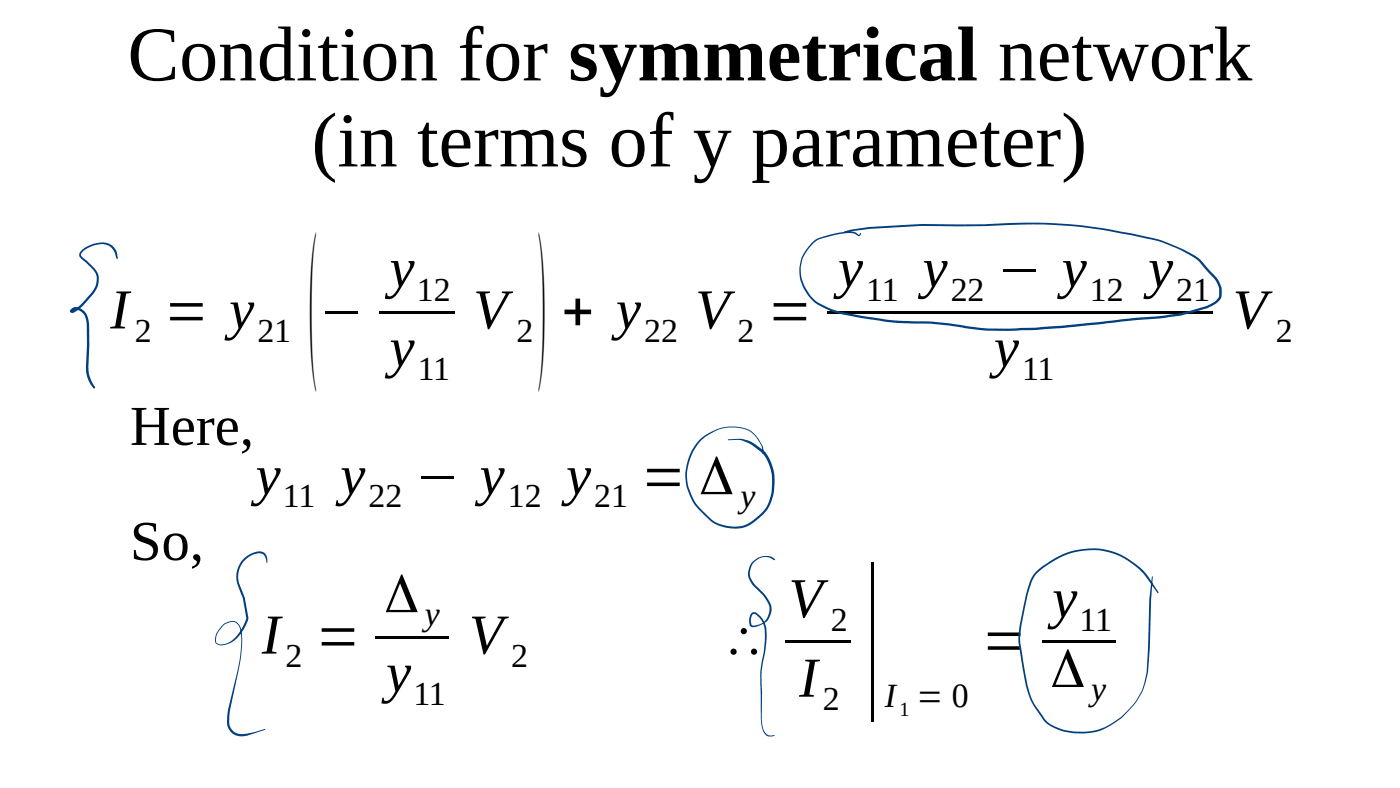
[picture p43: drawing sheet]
<svg xmlns="http://www.w3.org/2000/svg" width="280mm" height="158mm" viewBox="0 0 280 158" stroke-linecap="round" stroke-linejoin="round" font-family="sans-serif">
<defs><g id="words">
<text font-size="31.7" x="172.2" y="137.5">|</text>
<g font-size="29.2">
<text x="61.5" y="71.7">(</text>
<text x="107.3" y="71.7">)</text>
</g>
<g font-size="15.5">
<text x="25.5" y="16.1">Condition for symmetrical network</text>
<text x="62.3" y="33.3">(in terms of y parameter)</text>
</g>
<g font-size="11.3">
<text x="77.9" y="57.4">y</text>
<text x="167.6" y="57.4">y</text>
<text x="184.5" y="57.4">y</text>
<text x="199.5" y="57.4">− y</text>
<text x="229.6" y="57.4">y</text>
<text x="22.1" y="65.7">I = y</text>
<text x="63.8" y="65.7">−</text>
<text x="94.7" y="65.7">V</text>
<text x="112.3" y="65.7">+ y</text>
<text x="139.1" y="65.7">V =</text>
<text x="246.5" y="65.7">V</text>
<text x="77.9" y="73.2">y</text>
<text x="198.8" y="73.2">y</text>
<text x="26" y="88.9">Here,</text>
<text x="51.1" y="98.8">y</text>
<text x="68.1" y="98.8">y</text>
<text x="83" y="98.8">− y</text>
<text x="113.2" y="98.8">y</text>
<text x="128.2" y="98.8">= Δ</text>
<text x="26" y="111.9">So,</text>
<text x="76.9" y="122.4">Δ</text>
<text x="157.7" y="123.4">V</text>
<text x="210.4" y="123.4">y</text>
<text x="52.4" y="130.6">I =</text>
<text x="93.8" y="130.6">V</text>
<text x="144.8" y="131.5">∴</text>
<text x="196.3" y="131.5">=</text>
<text x="210.1" y="137.3">Δ</text>
<text x="77.2" y="138.2">y</text>
<text x="159.8" y="139.3">I</text>
</g>
<g font-size="6.8">
<text x="83.4" y="60.2">12</text>
<text x="173.2" y="60.2">11</text>
<text x="190.1" y="60.2">22</text>
<text x="218" y="60.2">12</text>
<text x="235.3" y="60.2">21</text>
<text x="27" y="68.3">2</text>
<text x="51.5" y="68.3">21</text>
<text x="103.3" y="68.3">2</text>
<text x="128.8" y="68.3">22</text>
<text x="147.5" y="68.3">2</text>
<text x="255.2" y="68.3">2</text>
<text x="83.6" y="75.9">11</text>
<text x="204.4" y="75.9">11</text>
<text x="56.6" y="101.4">11</text>
<text x="73.7" y="101.4">22</text>
<text x="101.6" y="101.4">12</text>
<text x="118.9" y="101.4">21</text>
<text x="148.1" y="101.4">y</text>
<text x="85" y="125">y</text>
<text x="166.2" y="126">2</text>
<text x="215.9" y="126">11</text>
<text x="57.1" y="133.3">2</text>
<text x="102.3" y="133.3">2</text>
<text x="82.7" y="140.9">11</text>
<text x="164.6" y="141.9">2</text>
<text x="176.9" y="141.4">I = 0</text>
<text x="218.2" y="140">y</text>
</g>
<text font-size="4.1" x="179.9" y="143.1">1</text>
</g></defs>
<g fill="#000">
<path d="M75.8 62.1h15v.6h-15z" fill-rule="evenodd"/>
<path d="M165.5 62.1h77.1v.6h-77.1z" fill-rule="evenodd"/>
<path d="M75.1 127.1h14.8v.6h-14.8z" fill-rule="evenodd"/>
<path d="M157 128h13.1v.5h-13.1z" fill-rule="evenodd"/>
<path d="M208.3 128h14.8v.5h-14.8z" fill-rule="evenodd"/>
</g>
<g fill="#004080">
<path d="M16.4 50a5.7 5.7 0 0 1 5.7-1.1l.7 .5 .5 .8 .3 1.5-.2 .1-.4-1.1a2.79 2.79 0 0 0-3.7-1.8 4 4 0 0 0-3.1 2l.2 .4 2.5 2.3a4 4 0 0 1-.6 5.6l-1.4 1.6a5 5 0 0 1-2.5 1.8l-.1-.1a.55 .55 0 0 1-.3-.6 .55 .55 0 0 1 .6-.4 2.36 2.36 0 0 1 2.8 1.5l.3 1a78.5 78.5 0 0 1 0 10.1 8.1 8.1 0 0 0 1.3 3.4l-.2 .2a5.5 5.5 0 0 1-1.6-4.4l.2-4.3-.1-4.2a2.97 2.97 0 0 0-.8-2.3 1.37 1.37 0 0 0-1.8-.5l-.3 .3 .1-.2a4.2 4.2 0 0 0 2.1-1.6l1-1.2a4.3 4.3 0 0 0 1.6-4.4l-.6-1-2.4-2.2a.95 .95 0 0 1 0-1.6z"/>
<path d="M162.6 48.3l.3-.3a16.1 16.1 0 0 1 5.5-1.6 3.4 3.4 0 0 1 3.2 .4l.2 .2 .2-.4 .1-.1 .1 .2-.3 .5-.4-.1a3.2 3.2 0 0 0-3-.4 22.6 22.6 0 0 0-5.2 1.4 7.2 7.2 0 0 0-1.3 10.8 10.6 10.6 0 0 0 6.4 3.5l2 .4a65 65 0 0 0 15.7 1.4l11.5 1.5h4.3l5.3-.2 5.3-.4 15-1.6 5.3-.4 3.3-.5 5-1.4a3.9 3.9 0 0 0 2.7-2 4.2 4.2 0 0 0-1.4-3.9l-2.5-3-.9-.7-3.1-1.7-3.8-1.6a103.9 103.9 0 0 0-27.7-3.4l-12.7 .3a132.2 132.2 0 0 0-22.7 1.2l-.1-.1 1.2-.4 3.7-.5 10.7-.6a249.1 249.1 0 0 0 18.7-.3 97 97 0 0 1 26.3 2.9l2.7 .6 2.4 1a14.5 14.5 0 0 1 6.1 3.7l2.1 2.2a4.3 4.3 0 0 1 1.3 4.8 5.5 5.5 0 0 1-2.9 2l-5.3 1.4-4.3 .6-4.1 .3-7.8 .8a206 206 0 0 1-15.9 1.2l-6.2 .1-4.5-.5-3-.5-4.1-.4h-1.7a72.1 72.1 0 0 1-18.2-2.5 9 9 0 0 1-4.3-2.9 7.7 7.7 0 0 1 .8-11z"/>
<path d="M139.9 87.9a8.9 8.9 0 0 1 10.4-1.7 6.8 6.8 0 0 1 2.4 3.8v.5l.4-.2-.2 .3a.26 .26 0 0 1-.4 .1 .26 .26 0 0 1-.1-.3 5 5 0 0 0-1.5-3.4 6.7 6.7 0 0 0-6.3-1.4 9.7 9.7 0 0 0-5.9 14.3l1 1.3 2.6 2.6a7.2 7.2 0 0 0 9.9-1.1l.9-1.1 .6-1a9.6 9.6 0 0 0-1.5-10.3 9.6 9.6 0 0 0-3.9-2.3h-2.7v-.2a7.4 7.4 0 0 1 7.3 2.4 10.3 10.3 0 0 1 1 10.8 8.8 8.8 0 0 1-6.4 4.6 8.1 8.1 0 0 1-5.8-1.9l-1.5-1.4a10.1 10.1 0 0 1-.3-14.4z"/>
<path d="M48.6 111.8a4.2 4.2 0 0 1 4-1.4 1.62 1.62 0 0 1 .9 1.5l-.1 .6-.3-1a1.39 1.39 0 0 0-2.1-.8 4.8 4.8 0 0 0-2.8 6.9l.8 1.9 .7 4.1a7 7 0 0 1-4.9 5.3 1.24 1.24 0 0 1-1.8-1 3.9 3.9 0 0 1 4-3.7 2.6 2.6 0 0 1 1.4 2.6v2.2l-.2 2.6-2.2 10.3-.1 2.7a2.41 2.41 0 0 0 2.7 2.1l2.4-.4 2-.6 .1 .1-2 .7a6.1 6.1 0 0 1-3.2 .7 2.81 2.81 0 0 1-2.5-2.9l.2-2.5 2.2-9.5a14.4 14.4 0 0 0 .1-7 1.56 1.56 0 0 0-2.4-.8 3.7 3.7 0 0 0-2.2 3.9v.1a1.87 1.87 0 0 0 2.2 0 8.1 8.1 0 0 0 3.8-4.9l-.7-4.1-.8-1.7a5.3 5.3 0 0 1 .8-6z"/>
<path d="M150.5 112.3a3.7 3.7 0 0 1 3.8-1l.7 .5-.2 .2-.7-.4a3.2 3.2 0 0 0-3.8 1.5 3.2 3.2 0 0 0 1 4l1.4 1.5a4.5 4.5 0 0 1 1.6 3.4 3.8 3.8 0 0 1-3.9 3.3 .85 .85 0 0 1-.6-1.1 1.65 1.65 0 0 1 .9-1.8h.1a4 4 0 0 1 2.5 3.5v2.5l-.5 3.2a18.3 18.3 0 0 0-.4 6.6l-.1 5.5 .4 2.2a1.48 1.48 0 0 0 1.7 1.1h.5l-.5 .2a1.53 1.53 0 0 1-1.9-1.3l-.3-2.2-.1-5.5a20.3 20.3 0 0 1 .6-7.4 13 13 0 0 0-.1-6.2 2.59 2.59 0 0 0-1.9-1.9l-.2 .1a1.6 1.6 0 0 0 .1 2.2 3.2 3.2 0 0 0 2.9-4.7l-1-1.4-1.7-1.6a3.4 3.4 0 0 1-.3-5z"/>
<path d="M207.1 114.4a16.4 16.4 0 0 1 11.1-4.8 14.2 14.2 0 0 1 11.4 5.5l2.1 3.3-.1 .2-2.4-3.3a13.9 13.9 0 0 0-19.5-2.5 6.6 6.6 0 0 0-3.7 4.7l-.6 1.8-1 5.2-.4 2.6a58.5 58.5 0 0 0 1.8 11l1 2.4 2.2 3.2a7.5 7.5 0 0 0 4.7 2.3 12.3 12.3 0 0 0 11.9-4.1 11.8 11.8 0 0 0 3.3-5.6l.4-2 .3-5 .3-9.5 .6-4.6-.5 14.1-.4 5a14.3 14.3 0 0 1-2.5 6.3 15.5 15.5 0 0 1-8.2 5.8 13 13 0 0 1-8.8-1.3l-1.3-1-1.7-2.4a12.9 12.9 0 0 1-2.1-5.4l-1.3-8.2 .2-3 .8-3.9a15.3 15.3 0 0 1 2.2-6.6z"/>
</g>
<use href="#words"/>
</svg>
